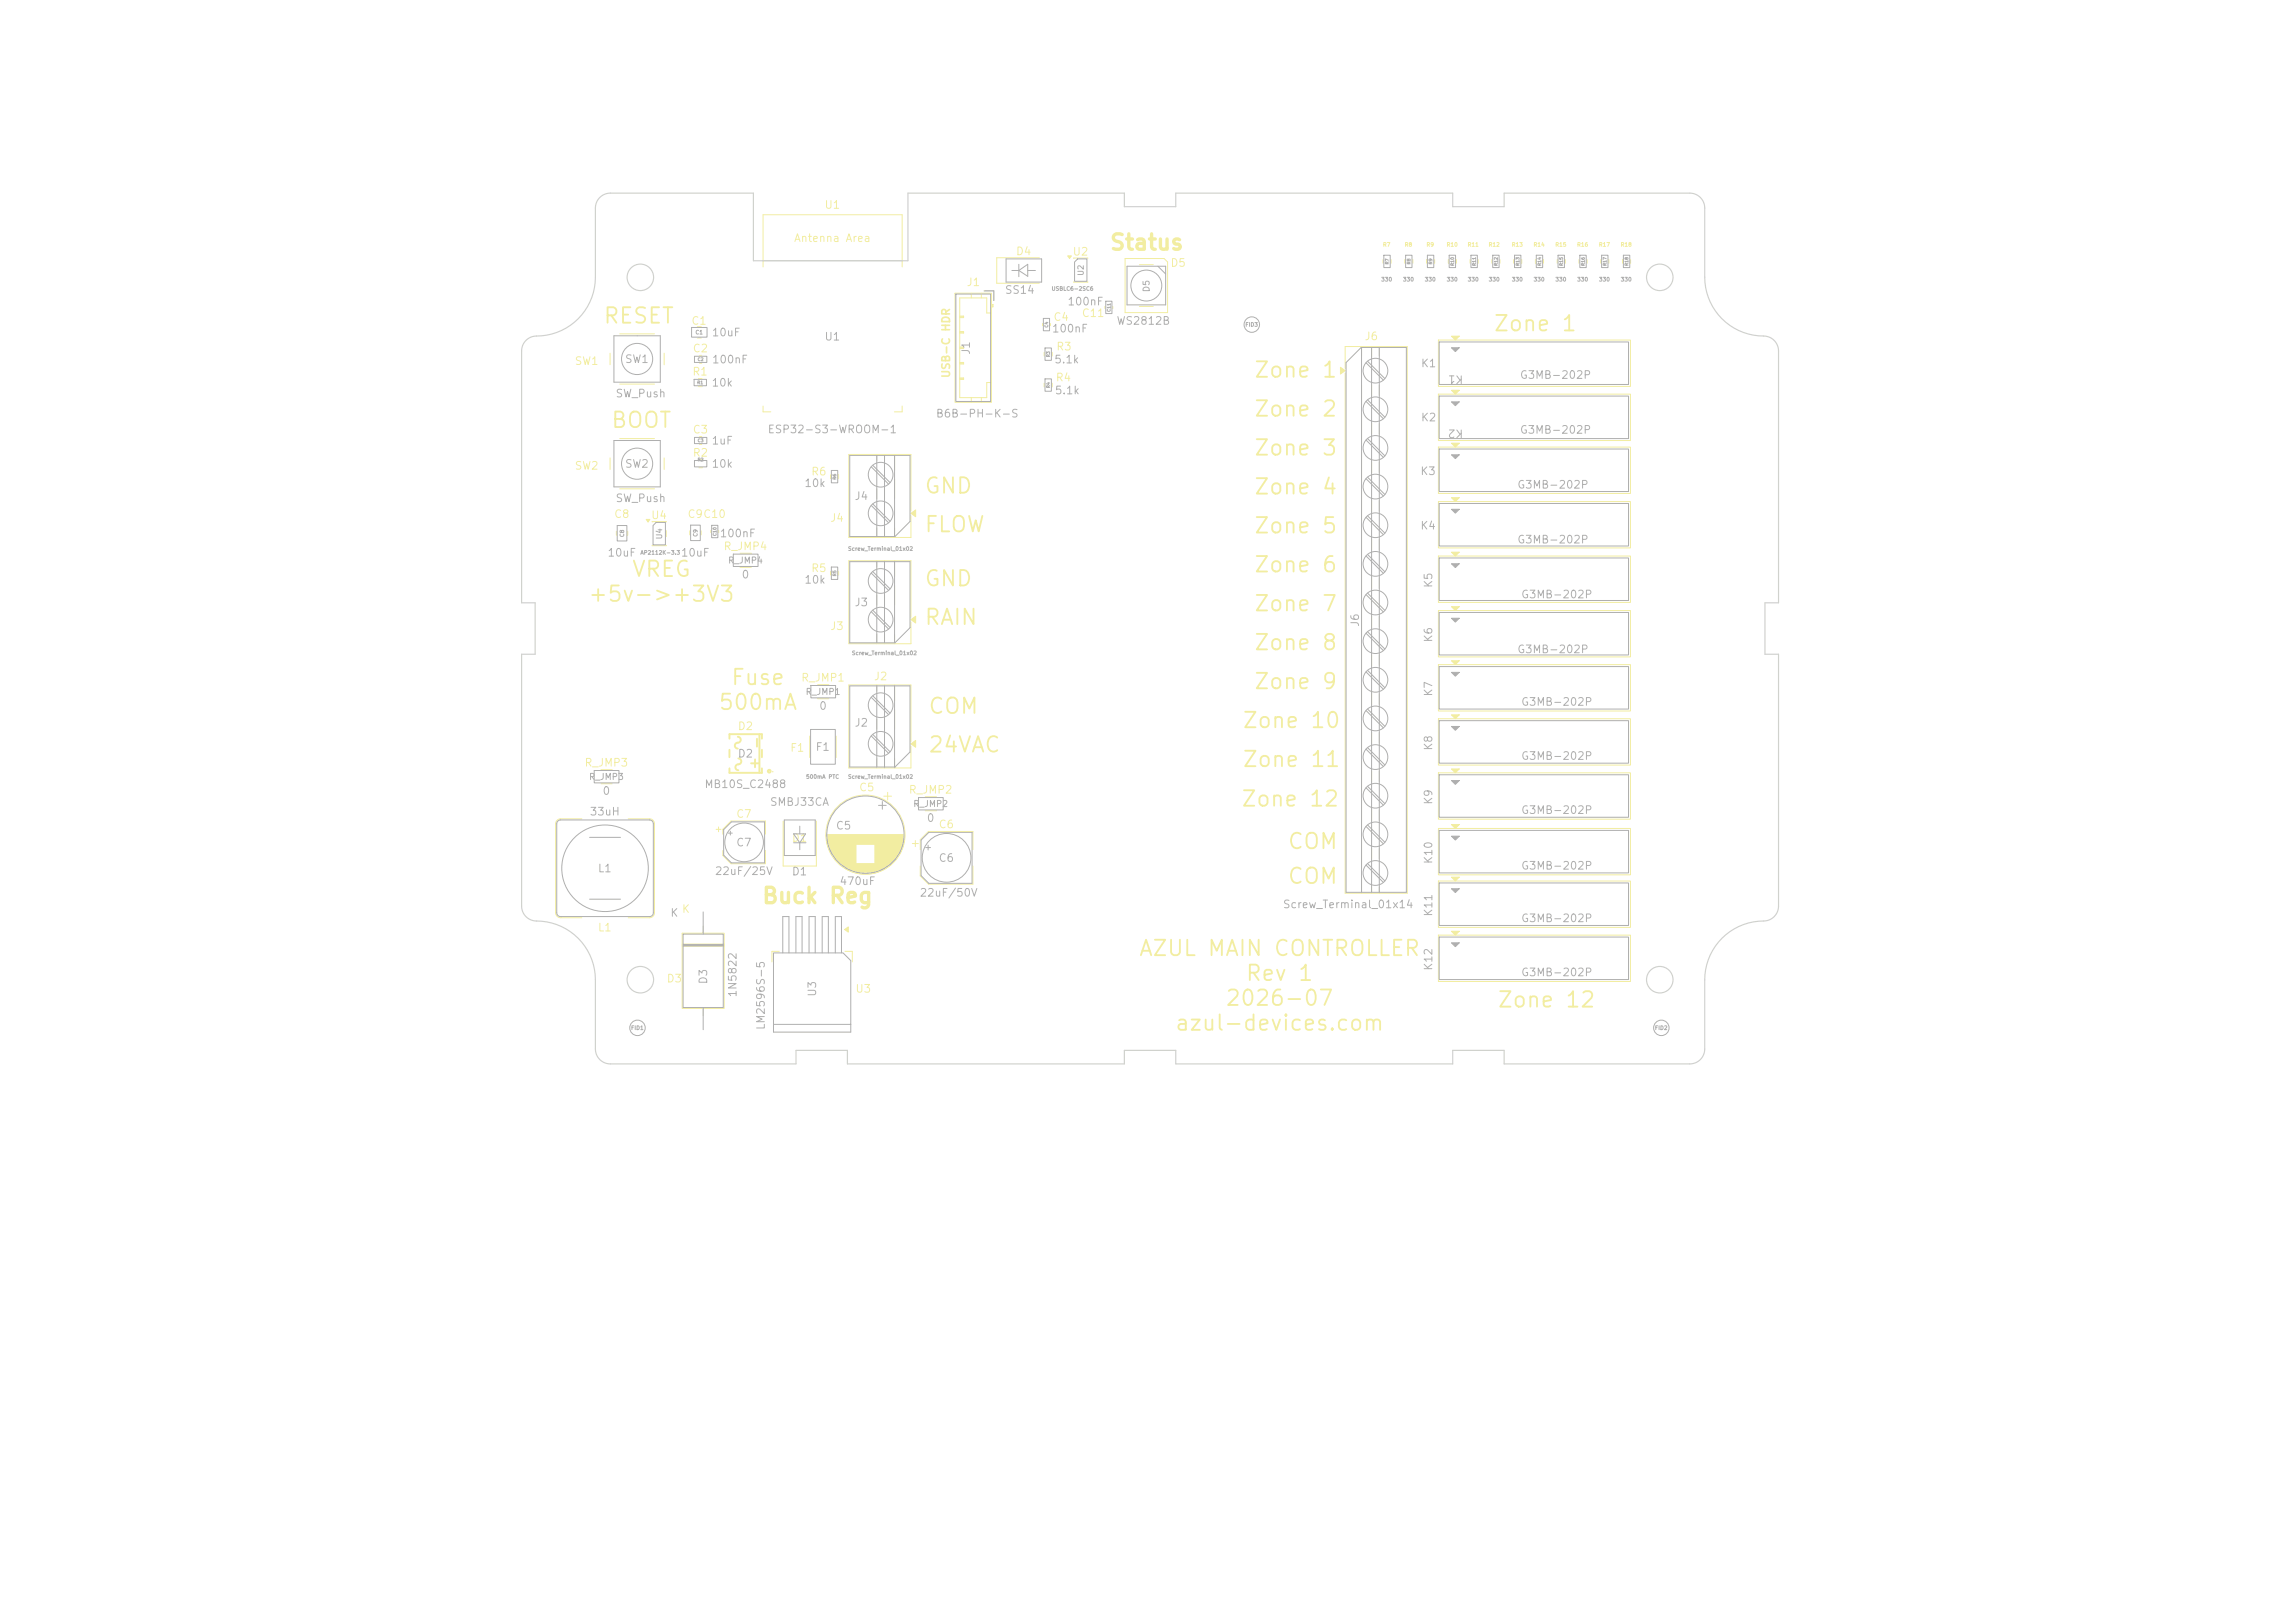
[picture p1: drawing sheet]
<svg xmlns="http://www.w3.org/2000/svg" width="297mm" height="210mm" viewBox="0 0 297 210" stroke-linecap="round" stroke-linejoin="round" font-family="sans-serif">
<defs><g id="words">
<g font-size="2" fill="#f2eda1">
<text x="143.5" y="32.9">Status</text>
<text x="78" y="42.4">RESET</text>
<text x="193.2" y="43.4">Zone 1</text>
<text x="162.2" y="49.4">Zone 1</text>
<text x="78.9" y="55.9">BOOT</text>
<text x="162.2" y="54.4">Zone 2</text>
<text x="162.2" y="59.4">Zone 3</text>
<text x="119.5" y="64.4">GND</text>
<text x="162.2" y="64.5">Zone 4</text>
<text x="119.5" y="69.4">FLOW</text>
<text x="162.2" y="69.5">Zone 5</text>
<text x="81.6" y="75.1">VREG</text>
<text x="119.5" y="76.4">GND</text>
<text x="162.2" y="74.6">Zone 6</text>
<text x="76" y="78.4">+5v-&gt;+3V3</text>
<text x="119.5" y="81.4">RAIN</text>
<text x="162.2" y="79.6">Zone 7</text>
<text x="94.5" y="89.1">Fuse</text>
<text x="162.2" y="84.6">Zone 8</text>
<text x="162.2" y="89.7">Zone 9</text>
<text x="92.9" y="92.4">500mA</text>
<text x="120" y="92.9">COM</text>
<text x="160.7" y="94.7">Zone 10</text>
<text x="120" y="97.9">24VAC</text>
<text x="160.7" y="99.7">Zone 11</text>
<text x="160.5" y="104.9">Zone 12</text>
<text x="166.5" y="110.4">COM</text>
<text x="98.5" y="117.4">Buck Reg</text>
<text x="166.5" y="114.9">COM</text>
<text x="147.3" y="124.2">AZUL MAIN CONTROLLER</text>
<text x="158.4" y="130.6">2026-07</text>
<text x="161.1" y="127.4">Rev 1</text>
<text x="193.7" y="130.9">Zone 12</text>
<text x="151.9" y="133.9">azul-devices.com</text>
</g>
<g font-size="1" fill="#f2eda1">
<text x="106.6" y="27.3">U1</text>
<text x="102.7" y="31.6">Antenna Area</text>
<text x="131.4" y="33.3">D4</text>
<text x="138.7" y="33.3">U2</text>
<text x="151.4" y="34.8">D5</text>
<text x="125" y="37.3">J1</text>
<text x="136.3" y="41.8">C4</text>
<text x="139.9" y="41.3">C11</text>
<text x="74.3" y="47.5">SW1</text>
<text x="89.4" y="42.3">C1</text>
<text x="89.6" y="45.8">C2</text>
<text x="136.6" y="45.6">R3</text>
<text x="176.5" y="44.3">J6</text>
<text x="89.5" y="48.8">R1</text>
<text x="123.2" y="49" transform="rotate(-90 123.2 49)">USB-C HDR</text>
<text x="136.5" y="49.6">R4</text>
<text x="89.6" y="59.3">R2</text>
<text x="89.6" y="56.3">C3</text>
<text x="74.3" y="61">SW2</text>
<text x="104.9" y="61.8">R6</text>
<text x="79.4" y="67.3">C8</text>
<text x="84.2" y="67.4">U4</text>
<text x="88.9" y="67.3">C9C10</text>
<text x="93.6" y="71.4">R_JMP4</text>
<text x="107.4" y="67.8">J4</text>
<text x="104.9" y="74.3">R5</text>
<text x="107.4" y="81.8">J3</text>
<text x="103.6" y="88.4">R_JMP1</text>
<text x="113" y="88.3">J2</text>
<text x="95.4" y="94.7">D2</text>
<text x="75.6" y="99.4">R_JMP3</text>
<text x="102.2" y="97.5">F1</text>
<text x="95.2" y="106.1">C7</text>
<text x="111.1" y="102.6">C5</text>
<text x="117.5" y="102.9">R_JMP2</text>
<text x="121.4" y="107.4">C6</text>
<text x="102.4" y="109.2">D1</text>
<text x="88.2" y="118.4">K</text>
<text x="77.3" y="120.8">L1</text>
<text x="86.2" y="127.4">D3</text>
<text x="110.6" y="128.7">U3</text>
</g>
<g font-size="1" fill="#afafaf">
<text x="130" y="38.3">SS14</text>
<text x="138.1" y="39.8">100nF</text>
<text x="80.8" y="47.2">SW1</text>
<text x="92" y="43.8">10uF</text>
<text x="92.1" y="47.3">100nF</text>
<text x="106.6" y="44.3">U1</text>
<text x="125.8" y="46" transform="rotate(-90 125.8 46)">J1</text>
<text x="136.1" y="43.3">100nF</text>
<text x="136.4" y="47.3">5.1k</text>
<text x="144.4" y="42.3">WS2812B</text>
<text x="183.8" y="47.8">K1</text>
<text x="79.6" y="51.7">SW_Push</text>
<text x="92" y="50.3">10k</text>
<text x="136.4" y="51.3">5.1k</text>
<text x="189.4" y="48.3" transform="rotate(-180 189.4 48.3)">K1</text>
<text x="196.6" y="49.3">G3MB-202P</text>
<text x="92" y="57.8">1uF</text>
<text x="99.3" y="56.3">ESP32-S3-WROOM-1</text>
<text x="121" y="54.3">B6B-PH-K-S</text>
<text x="183.8" y="54.8">K2</text>
<text x="189.4" y="55.3" transform="rotate(-180 189.4 55.3)">K2</text>
<text x="196.6" y="56.4">G3MB-202P</text>
<text x="79.6" y="65.2">SW_Push</text>
<text x="80.8" y="60.8">SW2</text>
<text x="92" y="60.8">10k</text>
<text x="104" y="63.3">10k</text>
<text x="110.5" y="64.9">J4</text>
<text x="183.7" y="61.7">K3</text>
<text x="196.3" y="63.5">G3MB-202P</text>
<text x="93.1" y="69.8">100nF</text>
<text x="183.7" y="68.8">K4</text>
<text x="196.3" y="70.6">G3MB-202P</text>
<text x="78.5" y="72.3">10uF</text>
<text x="88" y="72.3">10uF</text>
<text x="95.9" y="75.1">0</text>
<text x="104" y="75.8">10k</text>
<text x="185.6" y="76.2" transform="rotate(-90 185.6 76.2)">K5</text>
<text x="196.8" y="77.7">G3MB-202P</text>
<text x="110.5" y="78.7">J3</text>
<text x="176.1" y="81.2" transform="rotate(-90 176.1 81.2)">J6</text>
<text x="185.6" y="83.2" transform="rotate(-90 185.6 83.2)">K6</text>
<text x="196.3" y="84.8">G3MB-202P</text>
<text x="105.9" y="92.1">0</text>
<text x="110.5" y="94.3">J2</text>
<text x="185.6" y="90.2" transform="rotate(-90 185.6 90.2)">K7</text>
<text x="196.8" y="91.6">G3MB-202P</text>
<text x="95.4" y="98.3">D2</text>
<text x="105.5" y="97.4">F1</text>
<text x="185.6" y="97.2" transform="rotate(-90 185.6 97.2)">K8</text>
<text x="196.8" y="98.6">G3MB-202P</text>
<text x="76.2" y="105.8">33uH</text>
<text x="77.9" y="103.1">0</text>
<text x="91.1" y="102.2">MB10S_C2488</text>
<text x="99.6" y="104.5">SMBJ33CA</text>
<text x="108.1" y="107.6">C5</text>
<text x="119.9" y="106.6">0</text>
<text x="185.6" y="104.2" transform="rotate(-90 185.6 104.2)">K9</text>
<text x="196.8" y="105.6">G3MB-202P</text>
<text x="77.3" y="113.1">L1</text>
<text x="92.4" y="113.5">22uF/25V</text>
<text x="95.2" y="109.8">C7</text>
<text x="102.4" y="113.5">D1</text>
<text x="121.4" y="111.8">C6</text>
<text x="185.6" y="111.9" transform="rotate(-90 185.6 111.9)">K10</text>
<text x="196.8" y="112.8">G3MB-202P</text>
<text x="86.7" y="118.9">K</text>
<text x="108.6" y="114.8">470uF</text>
<text x="118.9" y="116.3">22uF/50V</text>
<text x="165.9" y="117.8">Screw_Terminal_01x14</text>
<text x="185.6" y="118.7" transform="rotate(-90 185.6 118.7)">K11</text>
<text x="196.8" y="119.6">G3MB-202P</text>
<text x="185.6" y="125.7" transform="rotate(-90 185.6 125.7)">K12</text>
<text x="91.8" y="127.4" transform="rotate(-90 91.8 127.4)">D3</text>
<text x="95.6" y="129.1" transform="rotate(-90 95.6 129.1)">1N5822</text>
<text x="105.9" y="129.1" transform="rotate(-90 105.9 129.1)">U3</text>
<text x="196.8" y="126.6">G3MB-202P</text>
<text x="99.2" y="133.4" transform="rotate(-90 99.2 133.4)">LM2596S-5</text>
</g>
<g font-size=".8" fill="#afafaf">
<text x="149" y="37.9" transform="rotate(-90 149 37.9)">D5</text>
<text x="94.2" y="73.1">R_JMP4</text>
<text x="104.2" y="90.1">R_JMP1</text>
<text x="76.2" y="101.1">R_JMP3</text>
<text x="118.1" y="104.6">R_JMP2</text>
</g>
<g font-size=".7" fill="#afafaf">
<text x="140.4" y="35.8" transform="rotate(-90 140.4 35.8)">U2</text>
<text x="85.9" y="69.9" transform="rotate(-90 85.9 69.9)">U4</text>
</g>
<g font-size=".5" fill="#f2eda1">
<text x="178.9" y="32">R7</text>
<text x="181.7" y="32">R8</text>
<text x="184.5" y="32">R9</text>
<text x="187.2" y="32">R10</text>
<text x="189.9" y="32">R11</text>
<text x="192.6" y="32">R12</text>
<text x="195.6" y="32">R13</text>
<text x="198.4" y="32">R14</text>
<text x="201.2" y="32">R15</text>
<text x="204" y="32">R16</text>
<text x="206.9" y="32">R17</text>
<text x="209.7" y="32">R18</text>
</g>
<g font-size=".5" fill="#afafaf">
<text x="136" y="37.7">USBLC6-2SC6</text>
<text x="178.7" y="36.5">330</text>
<text x="181.5" y="36.5">330</text>
<text x="184.3" y="36.5">330</text>
<text x="187.2" y="36.5">330</text>
<text x="189.9" y="36.5">330</text>
<text x="192.6" y="36.5">330</text>
<text x="195.6" y="36.5">330</text>
<text x="198.4" y="36.5">330</text>
<text x="201.2" y="36.5">330</text>
<text x="204" y="36.5">330</text>
<text x="206.9" y="36.5">330</text>
<text x="209.7" y="36.5">330</text>
<text x="89.9" y="43.4">C1</text>
<text x="161.1" y="42.4">FID3</text>
<text x="80.9" y="69.6" transform="rotate(-90 80.9 69.6)">C8</text>
<text x="82.8" y="71.9">AP2112K-3.3</text>
<text x="90.4" y="69.5" transform="rotate(-90 90.4 69.5)">C9</text>
<text x="109.7" y="71.4">Screw_Terminal_01x02</text>
<text x="110.2" y="84.9">Screw_Terminal_01x02</text>
<text x="104.3" y="100.9">500mA PTC</text>
<text x="109.7" y="100.9">Screw_Terminal_01x02</text>
<text x="81.6" y="133.4">FID1</text>
<text x="214.1" y="133.4">FID2</text>
</g>
<g font-size=".4" fill="#afafaf">
<text x="179.8" y="34.3" transform="rotate(-90 179.8 34.3)">R7</text>
<text x="182.6" y="34.3" transform="rotate(-90 182.6 34.3)">R8</text>
<text x="185.4" y="34.3" transform="rotate(-90 185.4 34.3)">R9</text>
<text x="188.3" y="34.5" transform="rotate(-90 188.3 34.5)">R10</text>
<text x="191.1" y="34.5" transform="rotate(-90 191.1 34.5)">R11</text>
<text x="193.9" y="34.5" transform="rotate(-90 193.9 34.5)">R12</text>
<text x="196.7" y="34.5" transform="rotate(-90 196.7 34.5)">R13</text>
<text x="199.5" y="34.5" transform="rotate(-90 199.5 34.5)">R14</text>
<text x="202.4" y="34.5" transform="rotate(-90 202.4 34.5)">R15</text>
<text x="205.2" y="34.5" transform="rotate(-90 205.2 34.5)">R16</text>
<text x="208" y="34.5" transform="rotate(-90 208 34.5)">R17</text>
<text x="210.8" y="34.5" transform="rotate(-90 210.8 34.5)">R18</text>
<text x="143.8" y="40.4" transform="rotate(-90 143.8 40.4)">C11</text>
<text x="90.2" y="46.8">C2</text>
<text x="135.7" y="42.4" transform="rotate(-90 135.7 42.4)">C4</text>
<text x="136" y="46.3" transform="rotate(-90 136 46.3)">R3</text>
<text x="90.2" y="49.8">R1</text>
<text x="136" y="50.3" transform="rotate(-90 136 50.3)">R4</text>
<text x="90.2" y="59.8">R2</text>
<text x="90.2" y="57.3">C3</text>
<text x="108.3" y="62.1" transform="rotate(-90 108.3 62.1)">R6</text>
<text x="92.8" y="69.4" transform="rotate(-90 92.8 69.4)">C10</text>
<text x="108.3" y="74.6" transform="rotate(-90 108.3 74.6)">R5</text>
</g>
</g></defs>
<g fill="none" stroke="#f2eda1" stroke-width=".13">
<path d="M198.7 33.6v.5M199.7 33.6v.5M204.3 33.6v.5M205.4 33.6v.5M79 59.3v1.5M80.2 56.8h4.5M85.9 59.3v1.5M90.4 59.5h.5M90.5 46h.3M90.5 47h.3M80.2 63.3h4.5M90.4 60.5h.5"/>
<path d="M104.8 95.3v2.7M105.8 88.6h1.5M105.8 90.4h1.5M108.2 95.3v2.7M75.3 106h-2.7a.65 .65 0 0 0-.7 .6v11.5a.65 .65 0 0 0 .7 .7h2.7M81.3 106h2.8a.65 .65 0 0 1 .6 .6v11.5a.65 .65 0 0 1-.6 .7h-2.8M186.1 107.2h24.9v6h-24.9zM187.8 106.7h1l-.5 .5z"/>
</g>
<path d="M187.8 106.7h1l-.5 .5z" fill="#f2eda1"/>
<path d="M193.1 33.6v.5M194.1 33.6v.5M100.8 123.1h-.9v1.4M109.3 120.3l.5-.4v.7zM109.3 123.1h1v1.4" fill="none" stroke="#f2eda1" stroke-width=".13"/>
<path d="M109.3 120.3l.5-.4v.7z" fill="#f2eda1"/>
<path d="M113.5 72.6v.8M113.5 77v1.3M114.5 72.6v.8M114.5 77v1.3M115.8 72.6v2M115.8 75.7v2.6M117.9 79.9v-7.3h-8.1v10.7h8.1v-2.8M113.5 82.1v1.2M114.5 82.1v1.2M115.8 82.1v1.2M117.9 80.2l.6-.5v.9z" fill="none" stroke="#f2eda1" stroke-width=".13"/>
<path d="M117.9 80.2l.6-.5v.9z" fill="#f2eda1"/>
<g fill="none" stroke="#f2eda1" stroke-width=".13">
<path d="M190.3 33.6v.5M191.3 33.6v.5M135.1 49.6v.5M136.2 49.6v.5M173.5 47.5l.6 .5-.6 .4zM174.1 47.7v-2.9h8v70.8h-8v-67.3M176.2 44.8v1.3M176.2 49.8v2.6M176.2 53.5v3.9M176.2 58.5v3.9M177.5 44.8v1.3M177.5 49.8v1.3"/>
<path d="M177.5 54.8v1.3M177.5 59.8v1.3M178.5 44.8v1.3M178.5 49.8v1.3M178.5 54.8v1.3M178.5 59.8v1.3M176.2 63.5v3.9M176.2 68.5v3.9M176.2 73.5v3.9M176.2 78.5v3.9M177.5 64.8v1.3M177.5 69.8v1.3"/>
<path d="M177.5 74.8v1.3M177.5 79.8v1.3M178.5 64.8v1.3M178.5 69.8v1.3M178.5 74.8v1.3M178.5 79.8v1.3M176.2 83.5v3.9M176.2 88.5v3.9M176.2 93.5v3.9M176.2 98.5v3.9M177.5 84.8v1.3M177.5 89.8v1.3"/>
<path d="M177.5 94.8v1.3M177.5 99.8v1.3M178.5 84.8v1.3M178.5 89.8v1.3M178.5 94.8v1.3M178.5 99.8v1.3M176.2 103.5v3.9M176.2 108.5v3.9M176.2 113.5v2.1M177.5 104.8v1.3M177.5 109.8v1.3M177.5 114.8v.8"/>
<path d="M178.5 104.8v1.3M178.5 109.8v1.3M178.5 114.8v.8"/>
</g>
<path d="M173.5 47.5l.6 .5-.6 .4z" fill="#f2eda1"/>
<path d="M186.1 86h24.9v6h-24.9zM187.8 85.5h1l-.5 .5z" fill="none" stroke="#f2eda1" stroke-width=".13"/>
<path d="M187.8 85.5h1l-.5 .5z" fill="#f2eda1"/>
<path d="M98.7 34.5v-6.7h18v6.7M98.7 33.7h18M90.2 42.3h.6M90.2 43.7h.6M98.7 52.5v.8h1M116.7 52.5v.8h-.9M92 68.6v.3M93 68.6v.3M186.1 93h24.9v6h-24.9zM187.8 92.5h1l-.5 .5z" fill="none" stroke="#f2eda1" stroke-width=".13"/>
<path d="M187.8 92.5h1l-.5 .5z" fill="#f2eda1"/>
<g fill="none" stroke="#f2eda1" stroke-width=".13">
<path d="M179 33.6v.5M180 33.6v.5M90.5 56.5h.3M90.5 57.5h.3M113.5 58.8v.8M114.5 58.8v.8M115.8 58.8v2.1M89.3 68.7v.5M90.7 68.7v.5M113.5 63.2v1.3M113.5 68.3v1.2M114.5 63.2v1.3"/>
<path d="M114.5 68.3v1.2M115.8 62v2.5M115.8 68.3v1.2M117.9 66.4l.6-.4v.9zM117.9 66.1v-7.3h-8.1v10.7h8.1v-2.8"/>
</g>
<path d="M117.9 66.4l.6-.4v.9z" fill="#f2eda1"/>
<path d="M143 39.6v.3M144 39.6v.3M210 33.6v.5M211 33.6v.5M186.1 44h24.9v6h-24.9zM187.8 43.5h1l-.5 .5zM95.8 71.6h1.4M95.8 73.4h1.4" fill="none" stroke="#f2eda1" stroke-width=".13"/>
<path d="M187.8 43.5h1l-.5 .5z" fill="#f2eda1"/>
<path d="M186.1 121h24.9v6h-24.9zM187.8 120.5h1l-.5 .5z" fill="none" stroke="#f2eda1" stroke-width=".13"/>
<path d="M187.8 120.5h1l-.5 .5z" fill="#f2eda1"/>
<path d="M107.5 61.4v.5M108.5 61.4v.5M186.1 79h24.9v6h-24.9zM187.8 78.5h1l-.5 .5z" fill="none" stroke="#f2eda1" stroke-width=".13"/>
<path d="M187.8 78.5h1l-.5 .5z" fill="#f2eda1"/>
<path d="M187.8 99.5h1l-.5 .5zM186.1 100h24.9v6h-24.9z" fill="none" stroke="#f2eda1" stroke-width=".13"/>
<path d="M187.8 99.5h1l-.5 .5z" fill="#f2eda1"/>
<path d="M79.8 68.7v.6M81.2 68.7v.6M186.1 72h24.9v6h-24.9zM187.8 71.4h1l-.5 .6zM77.8 99.6h1.4M77.8 101.4h1.4" fill="none" stroke="#f2eda1" stroke-width=".13"/>
<path d="M187.8 71.4h1l-.5 .6z" fill="#f2eda1"/>
<path d="M186.1 51h24.9v6h-24.9zM187.8 50.5h1l-.5 .5z" fill="none" stroke="#f2eda1" stroke-width=".13"/>
<path d="M187.8 50.5h1l-.5 .5z" fill="#f2eda1"/>
<path d="M184.6 33.6v.5M185.7 33.6v.5M186.1 57.9h24.9v6h-24.9zM187.8 57.3h1l-.5 .6z" fill="none" stroke="#f2eda1" stroke-width=".13"/>
<path d="M187.8 57.3h1l-.5 .6z" fill="#f2eda1"/>
<g fill="none" stroke="#f2eda1" stroke-width=".13">
<path d="M195.9 33.6v.5M196.9 33.6v.5M90.4 49h.5M90.4 50h.5M113.5 88.6v.8M113.5 93.1v1.3M113.5 98.1v1.3M114.5 88.6v.8M114.5 93.1v1.3M114.5 98.1v1.3M115.8 88.6v2.1M115.8 91.8v2.6"/>
<path d="M115.8 98.1v1.3M117.9 96.3l.6-.5v.9zM117.9 96v-7.4h-8.1v10.8h8.1v-2.8"/>
</g>
<path d="M117.9 96.3l.6-.5v.9z" fill="#f2eda1"/>
<path d="M186.1 114h24.9v6h-24.9zM187.8 113.5h1l-.5 .5z" fill="none" stroke="#f2eda1" stroke-width=".13"/>
<path d="M187.8 113.5h1l-.5 .5z" fill="#f2eda1"/>
<path d="M186.1 64.9h24.9v6h-24.9zM187.8 64.4h1l-.5 .5zM119.7 103.1h1.5M119.7 104.9h1.5" fill="none" stroke="#f2eda1" stroke-width=".13"/>
<path d="M187.8 64.4h1l-.5 .5z" fill="#f2eda1"/>
<g fill="none" stroke="#f2eda1" stroke-width=".13">
<path d="M134.5 33.4h-5.5v3.3h5.5M83.6 67.2h.5l-.2 .3zM84.4 67.5h1.8M84.4 70.6h1.8M86.2 68.7v.7M107.5 73.9v.5M108.5 73.9v.5M92.7 107.3h.6M93 107v.6M93.5 110.1v.6l1.1 1.1h4.5v-1.7M93.5 107.9v-.6l1.1-1.1h4.5v1.7M101.3 106.3v5.8h4.3v-5.8"/>
<path d="M106.9 108h10.2M106.9 108.1h10.2M106.9 108.2h10.2M106.9 108.3h10.2M106.9 108.4h10.2M106.9 108.5h10.2M107 108.6h10M107 108.7h10M107 108.8h10M107 108.9h10M107 109h10M107 109.1h10"/>
<path d="M107.1 109.2h9.8M107.1 109.3h3.7M107.1 109.4h3.7M107.1 109.5h3.7M107.2 109.5h3.6M107.2 109.6h3.6M107.2 109.7h3.6M107.2 109.8h3.6M107.3 109.8h3.5M107.3 109.9h3.5M107.3 110h3.5M107.4 110.1h3.4"/>
<path d="M107.4 110.2h3.4M107.5 110.3h3.3M107.5 110.4h3.3M107.6 110.5h3.2M107.6 110.6h3.2M107.7 110.6h3.1M107.7 110.7h3.1M107.7 110.8h3.1M107.8 110.8h3M107.8 110.9h3M107.9 111h2.9M107.9 111.1h2.9"/>
<path d="M108 111.1h2.8M108 111.2h2.8M108.1 111.2h2.7M108.1 111.3h2.7M108.2 111.4h2.6M108.3 111.5h2.5M108.4 111.6h2.4M108.5 111.7h2.3M108.6 111.8h6.8M108.7 111.8h6.6M108.7 111.9h6.6M108.8 112h6.4"/>
<path d="M108.9 112h6.2M108.9 112.1h6.2M109 112.1h6M109.1 112.2h5.8M109.2 112.2h5.6M109.2 112.3h5.6M109.3 112.3h5.4M109.4 112.4h5.2M109.5 112.4h5M109.6 112.5h4.8M109.7 112.6h4.6M109.8 112.6h4.4"/>
<path d="M109.9 112.6h4.2M110 112.7h4M110.1 112.7h3.8M110.2 112.8h3.6M110.3 112.8h3.4M110.4 112.8h3.2M110.5 112.9h3M110.6 112.9h2.8M110.8 113h2.4M110.9 113h2.2M111.1 113h1.8M111.4 113.1h1.2"/>
<path d="M113.2 109.3h3.7M113.2 109.4h3.7M113.2 109.5h3.7M113.2 109.5h3.6M113.2 109.6h3.6M113.2 109.7h3.6M113.2 109.8h3.6M113.2 109.8h3.5M113.2 109.9h3.5M113.2 110h3.5M113.2 110.1h3.4M113.2 110.2h3.4"/>
<path d="M113.2 110.3h3.3M113.2 110.4h3.3M113.2 110.5h3.2M113.2 110.6h3.2M113.2 110.6h3.1M113.2 110.7h3.1M113.2 110.8h3.1M113.2 110.8h3M113.2 110.9h3M113.2 111h2.9M113.2 111.1h2.8M113.2 111.2h2.8"/>
<path d="M113.2 111.2h2.7M113.2 111.3h2.7M113.2 111.4h2.6M113.2 111.5h2.5M113.2 111.6h2.4M113.2 111.7h2.3M114.4 103h1M114.9 102.5v1"/>
<circle cx="112" cy="108" r="5.1"/>
</g>
<path d="M83.6 67.2h.5l-.2 .3z" fill="#f2eda1"/>
<path d="M138.2 33.1h.5l-.3 .3zM139 33.4h1.8M139 36.5h1.8M187.4 33.6v.5M188.5 33.6v.5M134.9 41.9v.2M135.9 41.9v.2" fill="none" stroke="#f2eda1" stroke-width=".13"/>
<path d="M138.2 33.1h.5l-.3 .3z" fill="#f2eda1"/>
<g fill="none" stroke="#f2eda1" stroke-width=".13">
<path d="M123.6 37.9h4.7v14.2h-4.7zM125.7 37.9v.7M127 37.9v.7M127.4 37.6h1.2v1.3M128.3 39.4h.2v.3h-.2M128.4 39.4v.3M145.6 33.5h5l.5 .4v6.6h-5.5zM147.4 34.3h1.9M147.4 39.7h1.9M181.8 33.6v.5M182.8 33.6v.5M201.5 33.6v.5"/>
<path d="M202.6 33.6v.5M207.2 33.6v.5M208.2 33.6v.5M79 45.7v1.5M80.2 49.7h4.5M80.2 43.2h4.5M85.9 45.7v1.5M124.2 40.9h.5v.2h-.5M124.2 41h.5M124.2 42.9h.5v.2h-.5M124.2 43h.5M124.2 44.9h.5v.2h-.5"/>
<path d="M124.2 45h.5M124.2 46.9h.5v.2h-.5M124.2 47h.5M124.2 48.9h.5v.2h-.5M124.2 49h.5M125.7 51.5v.6M127 51.5v.6M128.3 40.5h-.6v-1.9h-3.5v12.9h3.5v-2h.6M135.1 45.6v.5M136.2 45.6v.5M91 119.8v1M118.1 109.2h.8"/>
<path d="M118.5 108.8v.7M119.1 109.9v-1.2l1.1-1.1h5.7v2.3M119.1 112.1v1.2l1.1 1.1h5.7v-2.3M88.3 120.8h5.4v9.7h-5.4zM88.3 122.2h5.4M88.3 122.3h5.4M88.3 122.4h5.4M91 130.5v.9"/>
<circle cx="100" cy="99.8" r=".03"/>
</g>
<g fill="none" stroke="#f2eda1" stroke-width=".25">
<path d="M94.4 95.6v-.6h4.2v.6M94.4 97v1M94.4 99.4v.6h4.2v-.6M95.5 95.3l.3 .2v.3l-.1 .2-.5 .2-.1 .3 .1 .2 .3 .2M95.5 98.1l.4 .2v.4l-.2 .1-.4 .2-.1 .3 .1 .2 .2 .2M97.2 98.8h1M97.7 98.3v1M98 95.6v1M98.3 95v5M98.6 97v1"/>
<circle cx="99.5" cy="99.8" r=".18"/>
</g>
<g fill="none" stroke="#afafaf" stroke-width=".13">
<path d="M198.8 33h.8v1.6h-.8zM204.5 33h.8v1.6h-.8zM79.4 57h6v6h-6zM89.9 46.1h1.6v.8h-1.6zM89.9 59.6h1.6v.8h-1.6zM104.9 94.4h3.2v4.5h-3.2zM104.9 88.7h3.2v1.6h-3.2zM72.2 106.2l.4-.1h11.5a.5 .5 0 0 1 .5 .5l-.1 11.5a.5 .5 0 0 1-.5 .5h-11.4a.5 .5 0 0 1-.5-.5l-.1-11.5zM76.3 108.4h4M76.3 116.4h4M186.3 107.4h24.4v5.5h-24.4zM187.8 108.2h1l-.5 .5z"/>
<circle cx="82.4" cy="60" r="2.02"/>
<circle cx="78.3" cy="112.3" r="5.6"/>
<circle cx="215" cy="133" r="1"/>
</g>
<path d="M187.8 108.2h1l-.5 .5z" fill="#afafaf"/>
<g fill="none" stroke="#afafaf" stroke-width=".13">
<path d="M190.4 33h.8v1.6h-.8zM193.2 33h.8v1.6h-.8zM135.2 49h.9v1.6h-.9zM176.1 45h5.9v70.5h-7.8v-68.6zM176.2 45v70.5M176.8 46.9l2.2 2.3M176.8 51.9l2.2 2.3M176.8 56.9l2.2 2.3M177 46.7l2.2 2.3M177 51.7l2.2 2.3M177 56.7l2.2 2.3M177.5 45v70.5"/>
<path d="M178.5 45v70.5M110 72.7h7.8v8.5l-2 2h-5.8zM112.8 74.2l2.2 2.2M112.8 79.2l2.2 2.2M112.9 74l2.3 2.2M112.9 79l2.3 2.2M113.5 72.7v10.5M114.5 72.7v10.5M115.8 72.7v10.5M176.8 61.9l2.2 2.3M176.8 66.9l2.2 2.3M176.8 71.9l2.2 2.3"/>
<path d="M176.8 76.9l2.2 2.3M177 61.7l2.2 2.3M177 66.7l2.2 2.3M177 71.7l2.2 2.3M177 76.7l2.2 2.3M176.8 81.9l2.2 2.3M176.8 86.9l2.2 2.3M176.8 91.9l2.2 2.3M176.8 96.9l2.2 2.3M177 81.7l2.2 2.3M177 86.7l2.2 2.3M177 91.7l2.2 2.3"/>
<path d="M177 96.7l2.2 2.3M186.3 86.3h24.4v5.4h-24.4zM187.8 87h1l-.5 .5zM176.8 101.9l2.2 2.3M176.8 106.9l2.2 2.3M176.8 111.9l2.2 2.3M177 101.7l2.2 2.3M177 106.7l2.2 2.3M177 111.7l2.2 2.3M100.1 123.3h9l1 1v8.2h-10zM100.1 132.6v1h10v-1M101.3 123.3v-4.7h.8v4.7"/>
<path d="M103 123.3v-4.7h.8v4.7M104.7 123.3v-4.7h.8v4.7M106.4 123.3v-4.7h.8v4.7M108.1 123.3v-4.7h.8v4.7"/>
<circle cx="178" cy="58" r="1.6"/>
<circle cx="178" cy="48" r="1.6"/>
<circle cx="178" cy="53" r="1.6"/>
<circle cx="114" cy="75.2" r="1.6"/>
<circle cx="178" cy="73" r="1.6"/>
<circle cx="178" cy="63" r="1.6"/>
<circle cx="178" cy="68" r="1.6"/>
<circle cx="178" cy="78" r="1.6"/>
<circle cx="114" cy="80.2" r="1.6"/>
<circle cx="178" cy="83" r="1.6"/>
<circle cx="178" cy="88" r="1.6"/>
<circle cx="178" cy="98" r="1.6"/>
<circle cx="178" cy="93" r="1.6"/>
<circle cx="178" cy="103" r="1.6"/>
<circle cx="178" cy="108" r="1.6"/>
<circle cx="178" cy="113" r="1.6"/>
</g>
<path d="M187.8 87h1l-.5 .5z" fill="#afafaf"/>
<path d="M89.5 42.4h2v1.2h-2zM92.1 68h.8v1.6h-.8zM186.3 93.3h24.4v5.5h-24.4zM187.8 94h1l-.5 .5z" fill="none" stroke="#afafaf" stroke-width=".13"/>
<path d="M187.8 94h1l-.5 .5z" fill="#afafaf"/>
<g fill="none" stroke="#afafaf" stroke-width=".13">
<path d="M143.1 39h.8v1.6h-.8zM179.1 33h.8v1.6h-.8zM210.1 33h.8v1.6h-.8zM89.9 56.6h1.6v.8h-1.6zM110 58.9h7.8v8.6l-2 1.9h-5.8zM113.5 58.9v10.5M114.5 58.9v10.5M115.8 58.9v10.5M186.3 44.3h24.4v5.4h-24.4zM187.8 45h1l-.5 .5zM89.4 68h1.2v2h-1.2zM94.9 71.7h3.2v1.6h-3.2z"/>
<path d="M112.8 60.4l2.2 2.2M112.8 65.4l2.2 2.2M112.9 60.2l2.3 2.2M112.9 65.2l2.3 2.2"/>
<circle cx="114" cy="66.4" r="1.6"/>
<circle cx="114" cy="61.4" r="1.6"/>
</g>
<path d="M187.8 45h1l-.5 .5z" fill="#afafaf"/>
<path d="M186.3 121.2h24.4v5.6h-24.4zM187.8 122h1l-.5 .5z" fill="none" stroke="#afafaf" stroke-width=".13"/>
<path d="M187.8 122h1l-.5 .5z" fill="#afafaf"/>
<path d="M107.6 60.9h.8v1.6h-.8zM186.3 79.3h24.4v5.4h-24.4zM187.8 80h1l-.5 .5z" fill="none" stroke="#afafaf" stroke-width=".13"/>
<path d="M187.8 80h1l-.5 .5z" fill="#afafaf"/>
<path d="M186.3 100.2h24.4v5.6h-24.4zM187.8 101h1l-.5 .5z" fill="none" stroke="#afafaf" stroke-width=".13"/>
<path d="M187.8 101h1l-.5 .5z" fill="#afafaf"/>
<path d="M79.9 68h1.2v2h-1.2zM186.3 72.2h24.4v5.5h-24.4zM187.8 73h1l-.5 .4zM76.9 99.7h3.2v1.6h-3.2z" fill="none" stroke="#afafaf" stroke-width=".13"/>
<path d="M187.8 73h1l-.5 .4z" fill="#afafaf"/>
<path d="M186.3 51.3h24.4v5.4h-24.4zM187.8 52h1l-.5 .5z" fill="none" stroke="#afafaf" stroke-width=".13"/>
<path d="M187.8 52h1l-.5 .5z" fill="#afafaf"/>
<path d="M184.7 33h.8v1.6h-.8zM186.3 58.1h24.4v5.5h-24.4zM187.8 58.9h1l-.5 .4z" fill="none" stroke="#afafaf" stroke-width=".13"/>
<path d="M187.8 58.9h1l-.5 .4z" fill="#afafaf"/>
<g fill="none" stroke="#afafaf" stroke-width=".13">
<path d="M196 33h.8v1.6h-.8zM89.8 49.1h1.6v.8h-1.6zM110 88.8h7.8v8.5l-2 2h-5.8zM112.8 90.2l2.2 2.3M112.8 95.2l2.2 2.3M112.9 90l2.3 2.3M112.9 95l2.3 2.3M113.5 88.8v10.5M114.5 88.8v10.5M115.8 88.8v10.5M186.3 114.2h24.4v5.6h-24.4zM187.8 115h1l-.5 .5z"/>
<circle cx="114" cy="96.3" r="1.6"/>
<circle cx="114" cy="91.3" r="1.6"/>
</g>
<path d="M187.8 115h1l-.5 .5z" fill="#afafaf"/>
<path d="M186.3 65.1h24.4v5.6h-24.4zM187.8 65.9h1l-.5 .5zM118.9 103.2h3.2v1.6h-3.2z" fill="none" stroke="#afafaf" stroke-width=".13"/>
<path d="M187.8 65.9h1l-.5 .5z" fill="#afafaf"/>
<g fill="none" stroke="#afafaf" stroke-width=".13">
<path d="M123.7 38h4.5v14h-4.5zM127.4 37.6h1.2v1.3M130.2 33.5h4.6v3h-4.6zM130.9 35h1M131.9 34.2v1.6M131.9 35l1.1-.8v1.6zM133 35h1M139.5 33.5h1.2v2.9h-1.6v-2.5zM145.9 34.5h5v5h-5zM149.8 34.5l1.1 1M181.9 33h.8v1.6h-.8zM187.5 33h.9v1.6h-.9z"/>
<path d="M201.6 33h.9v1.6h-.9zM207.3 33h.8v1.6h-.8zM79.4 43.5h6v6h-6zM135 41.2h.8v1.6h-.8zM135.2 45h.9v1.6h-.9zM84.9 67.6h1.2v2.9h-1.6v-2.5zM107.6 73.4h.8v1.6h-.8zM91 118v2.9M94.3 107.8h.5M94.5 107.6v.5M94.7 106.4h4.2v5.3h-4.2l-1.1-1v-3.3zM101.5 106.1h4v4.6h-4z"/>
<path d="M102.7 109h1.6M102.7 107.9h1.6l-.8 1.1zM103.5 106.9v1M103.5 109v1M113.7 104.2h1M114.2 103.7v1M119.8 109.7h.6M120.1 109.4v.6M120.2 107.7h5.6v6.6h-5.6l-1-1v-4.6zM88.4 120.9h5.2v9.5h-5.2zM88.4 122.2h5.2M88.4 122.3h5.2"/>
<path d="M88.4 122.4h5.2M91 130.4v2.8"/>
<circle cx="148.3" cy="36.9" r="2"/>
<circle cx="82.4" cy="46.5" r="2.02"/>
<circle cx="162" cy="42" r="1"/>
<circle cx="96.3" cy="109" r="2.5"/>
<circle cx="112" cy="108" r="5"/>
<circle cx="122.5" cy="111" r="3.1"/>
<circle cx="82.5" cy="133" r="1"/>
</g>
<g fill="none" stroke="#d0d2cd" stroke-width=".15">
<path d="M77.6 25.6a1.93 1.93 0 0 1 1.4-.6h18.5v8.7h20v-8.7h28v1.7h6.7v-1.7h35.8v1.7h6.7v-1.7h24a1.93 1.93 0 0 1 1.9 1.9v9a7.7 7.7 0 0 0 8 7.6 1.93 1.93 0 0 1 1.6 1.9v32.6h-1.8v6.7h1.8v32.5a1.93 1.93 0 0 1-2 2 7.6 7.6 0 0 0-7.6 7.6v8.9a1.93 1.93 0 0 1-1.9 2h-24v-1.8h-6.7v1.8h-35.8v-1.8h-6.7v1.8h-35.8v-1.8h-6.7v1.8h-24a1.93 1.93 0 0 1-1.9-2v-8.9a7.7 7.7 0 0 0-8-7.7 1.93 1.93 0 0 1-1.6-1.9v-32.5h1.8v-6.7h-1.8v-32.6a1.93 1.93 0 0 1 1.9-1.9 7.6 7.6 0 0 0 7.7-7.6v-9a1.93 1.93 0 0 1 .5-1.3z"/>
<circle cx="82.9" cy="35.9" r="1.71"/>
<circle cx="214.8" cy="35.9" r="1.71"/>
<circle cx="82.9" cy="126.8" r="1.71"/>
<circle cx="214.8" cy="126.8" r="1.71"/>
</g>
<use href="#words"/>
</svg>
